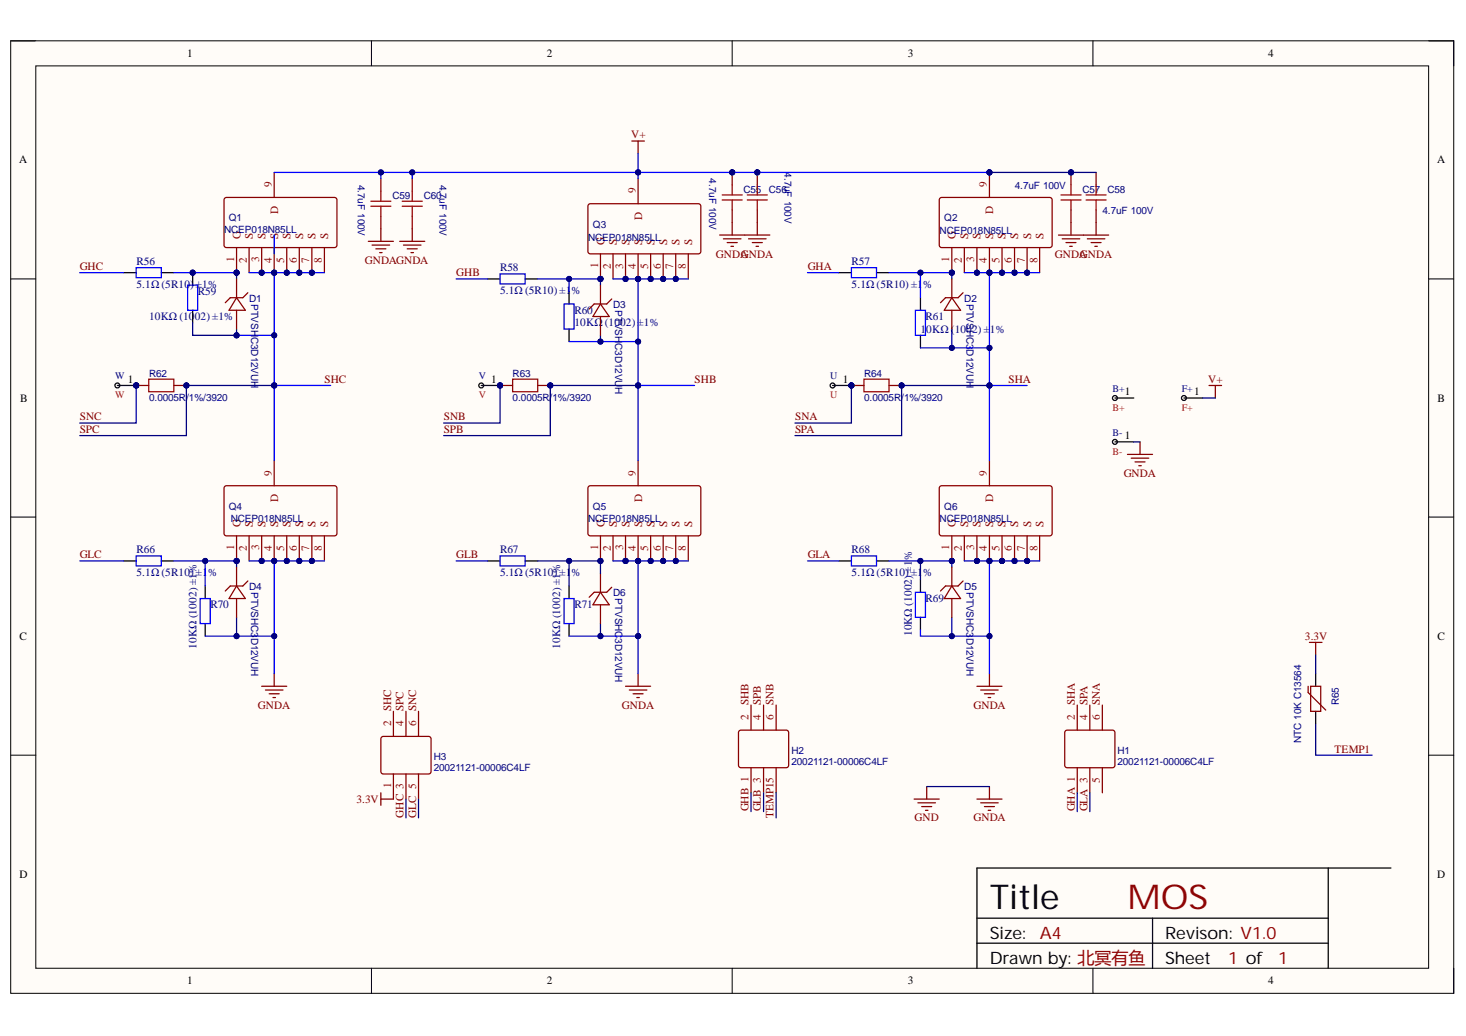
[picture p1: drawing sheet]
<svg xmlns="http://www.w3.org/2000/svg" width="297mm" height="210mm" viewBox="0 0 297 210" stroke-linecap="round" stroke-linejoin="round" font-family="sans-serif">
<defs><g id="words">
<text font-size="6.9" x="200.5" y="184.2">Title</text>
<text font-size="6.9" fill="#980000" x="228.5" y="184.2">MOS</text>
<g font-size="3.5">
<text x="200.5" y="190.2">Size:</text>
<text x="236.1" y="190.2">Revison: V1.0</text>
<text x="200.5" y="195.2">Drawn by: 北冥有鱼</text>
<text x="236.1" y="195.2">Sheet</text>
</g>
<g font-size="3.5" fill="#980000">
<text x="210.7" y="190.2">A4</text>
<text x="248.8" y="195.2">1 of</text>
<text x="259" y="195.2">1</text>
</g>
<g font-size="2.3">
<text x="37.9" y="11.6">1</text>
<text x="110.8" y="11.6">2</text>
<text x="184" y="11.6">3</text>
<text x="257" y="11.6">4</text>
<text x="3.9" y="33.1">A</text>
<text x="291.2" y="33.1">A</text>
<text x="25.9" y="77.6">1</text>
<text x="99.6" y="77.6">1</text>
<text x="170.8" y="77.6">1</text>
<text x="4.1" y="81.4">B</text>
<text x="227.9" y="80.1">1</text>
<text x="242" y="80.1">1</text>
<text x="291.3" y="81.4">B</text>
<text x="227.9" y="89">1</text>
<text x="4" y="129.6">C</text>
<text x="291.3" y="129.6">C</text>
<text x="4" y="177.8">D</text>
<text x="291.2" y="177.8">D</text>
<text x="37.9" y="199.5">1</text>
<text x="110.8" y="199.5">2</text>
<text x="184" y="199.5">3</text>
<text x="257" y="199.5">4</text>
</g>
<g font-size="2.3" fill="#800000">
<text x="127.9" y="28">V+</text>
<text x="73.9" y="53.5">GNDAGNDA</text>
<text x="145.1" y="52.2">GNDA</text>
<text x="150.1" y="52.2">GNDA</text>
<text x="213.7" y="52.2">GNDA</text>
<text x="218.8" y="52.2">GNDA</text>
<text x="16.2" y="54.7">GHC</text>
<text x="92.4" y="56">GHB</text>
<text x="163.7" y="54.7">GHA</text>
<text x="65.7" y="77.6">SHC</text>
<text x="140.7" y="77.6">SHB</text>
<text x="204.3" y="77.6">SHA</text>
<text x="244.8" y="77.6">V+</text>
<text x="16.2" y="85.2">SNC</text>
<text x="16.2" y="87.7">SPC</text>
<text x="89.9" y="85.2">SNB</text>
<text x="89.9" y="87.7">SPB</text>
<text x="161.1" y="85.2">SNA</text>
<text x="161.1" y="87.7">SPA</text>
<text x="227.7" y="96.6">GNDA</text>
<text x="16.2" y="113.1">GLC</text>
<text x="92.4" y="113.1">GLB</text>
<text x="163.7" y="113.1">GLA</text>
<text x="264.4" y="129.6">3.3V</text>
<text x="52.3" y="143.6">GNDA</text>
<text x="126" y="143.6">GNDA</text>
<text x="151.7" y="142.9" transform="rotate(-90 151.7 142.9)">SHB</text>
<text x="154.2" y="142.9" transform="rotate(-90 154.2 142.9)">SPB</text>
<text x="156.7" y="142.9" transform="rotate(-90 156.7 142.9)">SNB</text>
<text x="197.2" y="143.6">GNDA</text>
<text x="217.8" y="142.9" transform="rotate(-90 217.8 142.9)">SHA</text>
<text x="220.3" y="142.9" transform="rotate(-90 220.3 142.9)">SPA</text>
<text x="222.9" y="142.9" transform="rotate(-90 222.9 142.9)">SNA</text>
<text x="79.3" y="144.1" transform="rotate(-90 79.3 144.1)">SHC</text>
<text x="81.8" y="144.1" transform="rotate(-90 81.8 144.1)">SPC</text>
<text x="84.3" y="144.1" transform="rotate(-90 84.3 144.1)">SNC</text>
<text x="270.4" y="152.5">TEMP1</text>
<text x="72.2" y="162.6">3.3V</text>
<text x="81.8" y="165.7" transform="rotate(-90 81.8 165.7)">GHC 3</text>
<text x="84.3" y="165.7" transform="rotate(-90 84.3 165.7)">GLC 5</text>
<text x="151.7" y="164.4" transform="rotate(-90 151.7 164.4)">GHB 1</text>
<text x="154.2" y="164.4" transform="rotate(-90 154.2 164.4)">GLB 3</text>
<text x="156.7" y="165.7" transform="rotate(-90 156.7 165.7)">TEMP15</text>
<text x="185.3" y="166.4">GND</text>
<text x="197.2" y="166.4">GNDA</text>
<text x="217.8" y="164.4" transform="rotate(-90 217.8 164.4)">GHA 1</text>
<text x="220.3" y="164.4" transform="rotate(-90 220.3 164.4)">GLA 3</text>
</g>
<g font-size="2.3" fill="#800">
<text x="55.1" y="37.9" transform="rotate(-90 55.1 37.9)">9</text>
<text x="128.8" y="39.2" transform="rotate(-90 128.8 39.2)">9</text>
<text x="199.9" y="37.9" transform="rotate(-90 199.9 37.9)">9</text>
<text x="56.3" y="43.3" transform="rotate(-90 56.3 43.3)">D</text>
<text x="130.1" y="44.6" transform="rotate(-90 130.1 44.6)">D</text>
<text x="201.2" y="43.3" transform="rotate(-90 201.2 43.3)">D</text>
<text x="47.4" y="53.1" transform="rotate(-90 47.4 53.1)">1</text>
<text x="48.7" y="48.4" transform="rotate(-90 48.7 48.4)">G</text>
<text x="50" y="53.2" transform="rotate(-90 50 53.2)">2</text>
<text x="51.3" y="48.4" transform="rotate(-90 51.3 48.4)">S</text>
<text x="52.5" y="53.1" transform="rotate(-90 52.5 53.1)">3</text>
<text x="53.8" y="48.4" transform="rotate(-90 53.8 48.4)">S</text>
<text x="55.1" y="53.2" transform="rotate(-90 55.1 53.2)">4</text>
<text x="56.3" y="48.4" transform="rotate(-90 56.3 48.4)">S</text>
<text x="57.6" y="53.2" transform="rotate(-90 57.6 53.2)">5</text>
<text x="58.9" y="48.4" transform="rotate(-90 58.9 48.4)">S</text>
<text x="60.1" y="53.2" transform="rotate(-90 60.1 53.2)">6</text>
<text x="61.4" y="48.4" transform="rotate(-90 61.4 48.4)">S</text>
<text x="62.7" y="53.2" transform="rotate(-90 62.7 53.2)">7</text>
<text x="63.9" y="48.4" transform="rotate(-90 63.9 48.4)">S</text>
<text x="65.2" y="53.2" transform="rotate(-90 65.2 53.2)">8</text>
<text x="66.5" y="48.4" transform="rotate(-90 66.5 48.4)">S</text>
<text x="122.5" y="49.7" transform="rotate(-90 122.5 49.7)">G</text>
<text x="125" y="49.7" transform="rotate(-90 125 49.7)">S</text>
<text x="127.5" y="49.7" transform="rotate(-90 127.5 49.7)">S</text>
<text x="130.1" y="49.7" transform="rotate(-90 130.1 49.7)">S</text>
<text x="132.6" y="49.7" transform="rotate(-90 132.6 49.7)">S</text>
<text x="135.2" y="49.7" transform="rotate(-90 135.2 49.7)">S</text>
<text x="137.7" y="49.7" transform="rotate(-90 137.7 49.7)">S</text>
<text x="140.2" y="49.7" transform="rotate(-90 140.2 49.7)">S</text>
<text x="192.3" y="53.1" transform="rotate(-90 192.3 53.1)">1</text>
<text x="193.6" y="48.4" transform="rotate(-90 193.6 48.4)">G</text>
<text x="194.9" y="53.2" transform="rotate(-90 194.9 53.2)">2</text>
<text x="196.1" y="48.4" transform="rotate(-90 196.1 48.4)">S</text>
<text x="197.4" y="53.1" transform="rotate(-90 197.4 53.1)">3</text>
<text x="198.7" y="48.4" transform="rotate(-90 198.7 48.4)">S</text>
<text x="199.9" y="53.2" transform="rotate(-90 199.9 53.2)">4</text>
<text x="201.2" y="48.4" transform="rotate(-90 201.2 48.4)">S</text>
<text x="202.5" y="53.2" transform="rotate(-90 202.5 53.2)">5</text>
<text x="203.8" y="48.4" transform="rotate(-90 203.8 48.4)">S</text>
<text x="205" y="53.2" transform="rotate(-90 205 53.2)">6</text>
<text x="206.3" y="48.4" transform="rotate(-90 206.3 48.4)">S</text>
<text x="207.6" y="53.2" transform="rotate(-90 207.6 53.2)">7</text>
<text x="208.9" y="48.4" transform="rotate(-90 208.9 48.4)">S</text>
<text x="210.2" y="53.2" transform="rotate(-90 210.2 53.2)">8</text>
<text x="211.5" y="48.4" transform="rotate(-90 211.5 48.4)">S</text>
<text x="121.2" y="54.3" transform="rotate(-90 121.2 54.3)">1</text>
<text x="123.7" y="54.5" transform="rotate(-90 123.7 54.5)">2</text>
<text x="126.3" y="54.4" transform="rotate(-90 126.3 54.4)">3</text>
<text x="128.8" y="54.5" transform="rotate(-90 128.8 54.5)">4</text>
<text x="131.4" y="54.5" transform="rotate(-90 131.4 54.5)">5</text>
<text x="133.9" y="54.5" transform="rotate(-90 133.9 54.5)">6</text>
<text x="136.4" y="54.5" transform="rotate(-90 136.4 54.5)">7</text>
<text x="139" y="54.5" transform="rotate(-90 139 54.5)">8</text>
<text x="55.1" y="96.4" transform="rotate(-90 55.1 96.4)">9</text>
<text x="56.3" y="101.7" transform="rotate(-90 56.3 101.7)">D</text>
<text x="128.8" y="96.4" transform="rotate(-90 128.8 96.4)">9</text>
<text x="130.1" y="101.7" transform="rotate(-90 130.1 101.7)">D</text>
<text x="199.9" y="96.4" transform="rotate(-90 199.9 96.4)">9</text>
<text x="201.2" y="101.7" transform="rotate(-90 201.2 101.7)">D</text>
<text x="48.7" y="106.8" transform="rotate(-90 48.7 106.8)">G</text>
<text x="51.3" y="106.8" transform="rotate(-90 51.3 106.8)">S</text>
<text x="53.8" y="106.8" transform="rotate(-90 53.8 106.8)">S</text>
<text x="56.3" y="106.8" transform="rotate(-90 56.3 106.8)">S</text>
<text x="58.9" y="106.8" transform="rotate(-90 58.9 106.8)">S</text>
<text x="61.4" y="106.8" transform="rotate(-90 61.4 106.8)">S</text>
<text x="63.9" y="106.8" transform="rotate(-90 63.9 106.8)">S</text>
<text x="66.5" y="106.8" transform="rotate(-90 66.5 106.8)">S</text>
<text x="122.5" y="106.8" transform="rotate(-90 122.5 106.8)">G</text>
<text x="125" y="106.8" transform="rotate(-90 125 106.8)">S</text>
<text x="127.5" y="106.8" transform="rotate(-90 127.5 106.8)">S</text>
<text x="130.1" y="106.8" transform="rotate(-90 130.1 106.8)">S</text>
<text x="132.6" y="106.8" transform="rotate(-90 132.6 106.8)">S</text>
<text x="135.2" y="106.8" transform="rotate(-90 135.2 106.8)">S</text>
<text x="137.7" y="106.8" transform="rotate(-90 137.7 106.8)">S</text>
<text x="140.2" y="106.8" transform="rotate(-90 140.2 106.8)">S</text>
<text x="193.6" y="106.8" transform="rotate(-90 193.6 106.8)">G</text>
<text x="196.1" y="106.8" transform="rotate(-90 196.1 106.8)">S</text>
<text x="198.7" y="106.8" transform="rotate(-90 198.7 106.8)">S</text>
<text x="201.2" y="106.8" transform="rotate(-90 201.2 106.8)">S</text>
<text x="203.8" y="106.8" transform="rotate(-90 203.8 106.8)">S</text>
<text x="206.3" y="106.8" transform="rotate(-90 206.3 106.8)">S</text>
<text x="208.9" y="106.8" transform="rotate(-90 208.9 106.8)">S</text>
<text x="211.5" y="106.8" transform="rotate(-90 211.5 106.8)">S</text>
<text x="47.4" y="111.4" transform="rotate(-90 47.4 111.4)">1</text>
<text x="50" y="111.7" transform="rotate(-90 50 111.7)">2</text>
<text x="52.5" y="111.5" transform="rotate(-90 52.5 111.5)">3</text>
<text x="55.1" y="111.7" transform="rotate(-90 55.1 111.7)">4</text>
<text x="57.6" y="111.6" transform="rotate(-90 57.6 111.6)">5</text>
<text x="60.1" y="111.7" transform="rotate(-90 60.1 111.7)">6</text>
<text x="62.7" y="111.7" transform="rotate(-90 62.7 111.7)">7</text>
<text x="65.2" y="111.6" transform="rotate(-90 65.2 111.6)">8</text>
<text x="121.2" y="111.4" transform="rotate(-90 121.2 111.4)">1</text>
<text x="123.7" y="111.7" transform="rotate(-90 123.7 111.7)">2</text>
<text x="126.3" y="111.5" transform="rotate(-90 126.3 111.5)">3</text>
<text x="128.8" y="111.7" transform="rotate(-90 128.8 111.7)">4</text>
<text x="131.4" y="111.6" transform="rotate(-90 131.4 111.6)">5</text>
<text x="133.9" y="111.7" transform="rotate(-90 133.9 111.7)">6</text>
<text x="136.4" y="111.7" transform="rotate(-90 136.4 111.7)">7</text>
<text x="139" y="111.6" transform="rotate(-90 139 111.6)">8</text>
<text x="192.3" y="111.4" transform="rotate(-90 192.3 111.4)">1</text>
<text x="194.9" y="111.7" transform="rotate(-90 194.9 111.7)">2</text>
<text x="197.4" y="111.5" transform="rotate(-90 197.4 111.5)">3</text>
<text x="199.9" y="111.7" transform="rotate(-90 199.9 111.7)">4</text>
<text x="202.5" y="111.6" transform="rotate(-90 202.5 111.6)">5</text>
<text x="205" y="111.7" transform="rotate(-90 205 111.7)">6</text>
<text x="207.6" y="111.7" transform="rotate(-90 207.6 111.7)">7</text>
<text x="210.2" y="111.6" transform="rotate(-90 210.2 111.6)">8</text>
<text x="79.3" y="147.2" transform="rotate(-90 79.3 147.2)">2</text>
<text x="81.8" y="147.2" transform="rotate(-90 81.8 147.2)">4</text>
<text x="84.3" y="147.2" transform="rotate(-90 84.3 147.2)">6</text>
<text x="151.7" y="145.9" transform="rotate(-90 151.7 145.9)">2</text>
<text x="154.2" y="145.9" transform="rotate(-90 154.2 145.9)">4</text>
<text x="156.7" y="145.9" transform="rotate(-90 156.7 145.9)">6</text>
<text x="217.8" y="145.9" transform="rotate(-90 217.8 145.9)">2</text>
<text x="220.3" y="145.9" transform="rotate(-90 220.3 145.9)">4</text>
<text x="222.9" y="145.9" transform="rotate(-90 222.9 145.9)">6</text>
<text x="79.3" y="159.8" transform="rotate(-90 79.3 159.8)">1</text>
<text x="222.9" y="158.6" transform="rotate(-90 222.9 158.6)">5</text>
</g>
<g font-size="2.3" fill="#000080">
<text x="27.7" y="53.7">R56</text>
<text x="172.5" y="53.7">R57</text>
<text x="27.7" y="58.3">5.1Ω (5R10</text>
<text x="38.5" y="58.3">) ±1%</text>
<text x="40.1" y="59.8">R59</text>
<text x="101.3" y="55">R58</text>
<text x="101.3" y="59.6">5.1Ω (5R10) ±1</text>
<text x="115.8" y="59.6">%</text>
<text x="172.5" y="58.3">5.1Ω (5R10) ±1</text>
<text x="187" y="58.3">%</text>
<text x="30.2" y="64.9">10KΩ (10</text>
<text x="39.5" y="64.9">02) ±1%</text>
<text x="116.4" y="63.6">R60</text>
<text x="187.5" y="64.9">R61</text>
<text x="116.4" y="66.2">10KΩ</text>
<text x="122.5" y="66.2">(1002) ±1%</text>
<text x="186.5" y="67.4">1</text>
<text x="187.7" y="67.4">0KΩ (1002) ±</text>
<text x="200.6" y="67.4">1%</text>
<text x="27.7" y="112.1">R66</text>
<text x="101.3" y="112.1">R67</text>
<text x="172.5" y="112.1">R68</text>
<text x="184.7" y="113.5" transform="rotate(-90 184.7 113.5)">%</text>
<text x="27.7" y="116.7">5.1Ω (5R10) ±1</text>
<text x="42.2" y="116.7">%</text>
<text x="101.3" y="116.7">5.1Ω (5R10) ±1</text>
<text x="115.8" y="116.7">%</text>
<text x="172.5" y="116.7">5.1Ω (5R10) ±1</text>
<text x="187" y="116.7">%</text>
<text x="42.6" y="123.3">R70</text>
<text x="116.4" y="123.3">R71</text>
<text x="187.5" y="122">R69</text>
<text x="39.8" y="131.5" transform="rotate(-90 39.8 131.5)">10KΩ (1002) ±1%</text>
<text x="113.5" y="131.5" transform="rotate(-90 113.5 131.5)">10KΩ (1002) ±1%</text>
<text x="184.7" y="128.9" transform="rotate(-90 184.7 128.9)">10KΩ (1002) ±1</text>
</g>
<g font-size="2" fill="#000080">
<text x="158.9" y="34.9" transform="rotate(90 158.9 34.9)">4.7uF 100V</text>
<text x="72.5" y="37.4" transform="rotate(90 72.5 37.4)">4.7uF 100V</text>
<text x="79.5" y="40.3">C59</text>
<text x="85.8" y="40.3">C60</text>
<text x="89.1" y="37.4" transform="rotate(90 89.1 37.4)">4.7uF 100V</text>
<text x="143.7" y="36.2" transform="rotate(90 143.7 36.2)">4.7uF 100V</text>
<text x="150.6" y="39">C55</text>
<text x="155.8" y="39">C56</text>
<text x="205.6" y="38.3">4.7uF 100V</text>
<text x="219.3" y="39">C57</text>
<text x="224.4" y="39">C58</text>
<text x="45.4" y="47.1">NCEP018N85LL</text>
<text x="46.4" y="44.9">Q1</text>
<text x="120.1" y="46.1">Q3</text>
<text x="190.4" y="47.5">NCEP018N85LL</text>
<text x="191.3" y="44.9">Q2</text>
<text x="223.4" y="43.3">4.7uF 100V</text>
<text x="119.2" y="48.7">NCEP018N85LL</text>
<text x="50.5" y="61.2">D1</text>
<text x="50.9" y="61.6" transform="rotate(90 50.9 61.6)">PTVSH</text>
<text x="124.2" y="62.4">D3</text>
<text x="124.7" y="62.9" transform="rotate(90 124.7 62.9)">PTVSH</text>
<text x="195.4" y="61.2">D2</text>
<text x="195.8" y="61.6" transform="rotate(90 195.8 61.6)">PTVSHC3</text>
<text x="50.9" y="68.3" transform="rotate(90 50.9 68.3)">C3D12VUH</text>
<text x="124.7" y="69.5" transform="rotate(90 124.7 69.5)">C3D12VU</text>
<text x="195.8" y="70.8" transform="rotate(90 195.8 70.8)">D12VUH</text>
<text x="23.3" y="76.9">W</text>
<text x="30.2" y="76.4">R62</text>
<text x="97" y="76.9">V</text>
<text x="103.9" y="76.4">R63</text>
<text x="168.2" y="76.9">U</text>
<text x="175.1" y="76.4">R64</text>
<text x="30.2" y="81.2">0.0005R/</text>
<text x="38.3" y="81.2">1%/3920</text>
<text x="103.9" y="81.2">0.0005R/</text>
<text x="112" y="81.2">1%/3920</text>
<text x="124.7" y="78.5" transform="rotate(90 124.7 78.5)">H</text>
<text x="175.1" y="81.2">0.0005R/</text>
<text x="183.2" y="81.2">1%/3920</text>
<text x="225.4" y="79.4">B+</text>
<text x="239.4" y="79.4">F+</text>
<text x="225.4" y="88.3">B-</text>
<text x="46.4" y="103.2">Q4</text>
<text x="46.8" y="105.9">NCEP018N85LL</text>
<text x="119.2" y="105.9">NCEP018N85LL</text>
<text x="120.1" y="103.2">Q5</text>
<text x="190.4" y="105.8">NCEP018N85LL</text>
<text x="191.3" y="103.2">Q6</text>
<text x="50.5" y="119.5">D4</text>
<text x="50.9" y="120" transform="rotate(90 50.9 120)">PTVSHC3</text>
<text x="195.4" y="119.5">D5</text>
<text x="195.8" y="120" transform="rotate(90 195.8 120)">PTVSHC3</text>
<text x="124.2" y="120.8">D6</text>
<text x="124.7" y="121.2" transform="rotate(90 124.7 121.2)">PTVSHC</text>
<text x="50.9" y="129.2" transform="rotate(90 50.9 129.2)">D12VUH</text>
<text x="124.7" y="129.3" transform="rotate(90 124.7 129.3)">3D12VUH</text>
<text x="195.8" y="129.2" transform="rotate(90 195.8 129.2)">D12VUH</text>
<text x="271.3" y="142.9" transform="rotate(-90 271.3 142.9)">R65</text>
<text x="87.9" y="154">H3</text>
<text x="160.4" y="152.7">H2</text>
<text x="160.4" y="155">20021121-00006C4LF</text>
<text x="226.4" y="152.7">H1</text>
<text x="226.4" y="155">20021121-00006C4LF</text>
<text x="263.6" y="150.5" transform="rotate(-90 263.6 150.5)">NTC 10K C13564</text>
<text x="87.9" y="156.3">20021121-00006C4LF</text>
</g>
<g font-size="2" fill="#f00">
<text x="23.3" y="80.7">W</text>
<text x="97" y="80.7">V</text>
<text x="168.2" y="80.7">U</text>
<text x="225.4" y="83.2">B+</text>
<text x="239.4" y="83.2">F+</text>
<text x="225.4" y="92.1">B-</text>
</g>
</g></defs>
<path d="M2.2 8.3h292.4v193h-292.4z" fill-rule="evenodd" fill="#fffcf8"/>
<path d="M2.2 8.3h292.4v193h-292.4z" fill="none" stroke="#000" stroke-width=".2"/>
<path d="M7.3 13.4h282.2v182.8h-282.2z" fill-rule="evenodd" fill="#fffcf8"/>
<g fill="none" stroke="#000" stroke-width=".2">
<path d="M2.2 8.3h5.1M7.3 13.4h282.2v182.8h-282.2zM75.3 8.3v5M148.4 8.3v5M221.5 8.3v5.1M289.5 8.3h5.1v5.1M2.2 56.5h5.1M289.5 56.5h5.1M2.2 104.8h5.1M289.5 104.8h5.1M2.2 153h5.1M289.5 153h5.1"/>
<path d="M75.3 196.2v5.1M148.4 196.2v5.1M221.5 196.2v5.1M294.6 196.2v5.1"/>
</g>
<path d="M53 139h5.1M53.8 139.8h3.5M55.6 136.5v2.5M54.5 140.6h2.1M55.3 141.3h.5" fill="none" stroke="#800000" stroke-width=".25"/>
<circle cx="27.6" cy="78.1" r=".51" fill="#000080"/>
<circle cx="27.6" cy="78.1" r=".51" fill="none" stroke="#000080" stroke-width=".2"/>
<g fill="none" stroke="#000" stroke-width=".25">
<path d="M23.8 78.1h3.8"/>
<circle cx="23.8" cy="78.1" r=".5"/>
</g>
<circle cx="27.6" cy="78.1" r=".51" fill="#000080"/>
<circle cx="27.6" cy="78.1" r=".51" fill="none" stroke="#000080" stroke-width=".2"/>
<path d="M126.7 139h5.1M127.5 139.8h3.6M129.3 136.5v2.5M197.9 139h5.1M198.7 139.8h3.6M200.5 136.5v2.5M128.3 140.6h2M129 141.3h.5M199.5 140.6h2M200.2 141.3h.5" fill="none" stroke="#800000" stroke-width=".25"/>
<circle cx="47.9" cy="55.2" r=".51" fill="#000080"/>
<circle cx="47.9" cy="55.2" r=".51" fill="none" stroke="#000080" stroke-width=".2"/>
<circle cx="53" cy="55.2" r=".51" fill="#000080"/>
<circle cx="53" cy="55.2" r=".51" fill="none" stroke="#000080" stroke-width=".2"/>
<circle cx="55.6" cy="55.2" r=".51" fill="#000080"/>
<circle cx="55.6" cy="55.2" r=".51" fill="none" stroke="#000080" stroke-width=".2"/>
<circle cx="58.1" cy="55.2" r=".51" fill="#000080"/>
<circle cx="58.1" cy="55.2" r=".51" fill="none" stroke="#000080" stroke-width=".2"/>
<circle cx="60.6" cy="55.2" r=".51" fill="#000080"/>
<circle cx="60.6" cy="55.2" r=".51" fill="none" stroke="#000080" stroke-width=".2"/>
<circle cx="63.2" cy="55.2" r=".51" fill="#000080"/>
<circle cx="63.2" cy="55.2" r=".51" fill="none" stroke="#000080" stroke-width=".2"/>
<path d="M45.6 40.1h22.4l.3 .4-.1 9.4-.4 .3-22.2-.1-.2-.4v-9.2zM47.9 50.2v5" fill="none" stroke="#800" stroke-width=".25"/>
<circle cx="47.9" cy="55.2" r=".51" fill="#000080"/>
<circle cx="47.9" cy="55.2" r=".51" fill="none" stroke="#000080" stroke-width=".2"/>
<path d="M50.5 50.2v5M53 50.2v5" fill="none" stroke="#800" stroke-width=".25"/>
<circle cx="53" cy="55.2" r=".51" fill="#000080"/>
<circle cx="53" cy="55.2" r=".51" fill="none" stroke="#000080" stroke-width=".2"/>
<path d="M55.6 50.2v5" fill="none" stroke="#800" stroke-width=".25"/>
<circle cx="55.6" cy="55.2" r=".51" fill="#000080"/>
<circle cx="55.6" cy="55.2" r=".51" fill="none" stroke="#000080" stroke-width=".2"/>
<path d="M58.1 50.2v5" fill="none" stroke="#800" stroke-width=".25"/>
<circle cx="58.1" cy="55.2" r=".51" fill="#000080"/>
<circle cx="58.1" cy="55.2" r=".51" fill="none" stroke="#000080" stroke-width=".2"/>
<path d="M60.6 50.2v5" fill="none" stroke="#800" stroke-width=".25"/>
<circle cx="60.6" cy="55.2" r=".51" fill="#000080"/>
<circle cx="60.6" cy="55.2" r=".51" fill="none" stroke="#000080" stroke-width=".2"/>
<path d="M63.2 50.2v5" fill="none" stroke="#800" stroke-width=".25"/>
<circle cx="63.2" cy="55.2" r=".51" fill="#000080"/>
<circle cx="63.2" cy="55.2" r=".51" fill="none" stroke="#000080" stroke-width=".2"/>
<path d="M55.6 34.9v5.1M65.7 50.2v5" fill="none" stroke="#800" stroke-width=".25"/>
<circle cx="47.9" cy="113.7" r=".51" fill="#000080"/>
<circle cx="47.9" cy="113.7" r=".51" fill="none" stroke="#000080" stroke-width=".2"/>
<circle cx="53" cy="113.7" r=".51" fill="#000080"/>
<circle cx="53" cy="113.7" r=".51" fill="none" stroke="#000080" stroke-width=".2"/>
<circle cx="55.6" cy="113.7" r=".51" fill="#000080"/>
<circle cx="55.6" cy="113.7" r=".51" fill="none" stroke="#000080" stroke-width=".2"/>
<circle cx="58.1" cy="113.7" r=".51" fill="#000080"/>
<circle cx="58.1" cy="113.7" r=".51" fill="none" stroke="#000080" stroke-width=".2"/>
<circle cx="60.6" cy="113.7" r=".51" fill="#000080"/>
<circle cx="60.6" cy="113.7" r=".51" fill="none" stroke="#000080" stroke-width=".2"/>
<circle cx="63.2" cy="113.7" r=".51" fill="#000080"/>
<circle cx="63.2" cy="113.7" r=".51" fill="none" stroke="#000080" stroke-width=".2"/>
<path d="M45.5 98.7l.4-.3 22.1 .1 .3 .4-.1 9.4-.4 .3-22.2-.1-.2-.4zM47.9 108.6v5.1" fill="none" stroke="#800" stroke-width=".25"/>
<circle cx="47.9" cy="113.7" r=".51" fill="#000080"/>
<circle cx="47.9" cy="113.7" r=".51" fill="none" stroke="#000080" stroke-width=".2"/>
<path d="M50.5 108.6v5.1M53 108.6v5.1" fill="none" stroke="#800" stroke-width=".25"/>
<circle cx="53" cy="113.7" r=".51" fill="#000080"/>
<circle cx="53" cy="113.7" r=".51" fill="none" stroke="#000080" stroke-width=".2"/>
<path d="M55.6 108.6v5.1" fill="none" stroke="#800" stroke-width=".25"/>
<circle cx="55.6" cy="113.7" r=".51" fill="#000080"/>
<circle cx="55.6" cy="113.7" r=".51" fill="none" stroke="#000080" stroke-width=".2"/>
<path d="M58.1 108.6v5.1" fill="none" stroke="#800" stroke-width=".25"/>
<circle cx="58.1" cy="113.7" r=".51" fill="#000080"/>
<circle cx="58.1" cy="113.7" r=".51" fill="none" stroke="#000080" stroke-width=".2"/>
<path d="M60.6 108.6v5.1" fill="none" stroke="#800" stroke-width=".25"/>
<circle cx="60.6" cy="113.7" r=".51" fill="#000080"/>
<circle cx="60.6" cy="113.7" r=".51" fill="none" stroke="#000080" stroke-width=".2"/>
<path d="M63.2 108.6v5.1" fill="none" stroke="#800" stroke-width=".25"/>
<circle cx="63.2" cy="113.7" r=".51" fill="#000080"/>
<circle cx="63.2" cy="113.7" r=".51" fill="none" stroke="#000080" stroke-width=".2"/>
<path d="M55.6 93.3v5.1M65.7 108.6v5.1" fill="none" stroke="#800" stroke-width=".25"/>
<circle cx="121.7" cy="56.5" r=".51" fill="#000080"/>
<circle cx="121.7" cy="56.5" r=".51" fill="none" stroke="#000080" stroke-width=".2"/>
<circle cx="126.7" cy="56.5" r=".51" fill="#000080"/>
<circle cx="126.7" cy="56.5" r=".51" fill="none" stroke="#000080" stroke-width=".2"/>
<circle cx="129.3" cy="56.5" r=".51" fill="#000080"/>
<circle cx="129.3" cy="56.5" r=".51" fill="none" stroke="#000080" stroke-width=".2"/>
<circle cx="131.8" cy="56.5" r=".51" fill="#000080"/>
<circle cx="131.8" cy="56.5" r=".51" fill="none" stroke="#000080" stroke-width=".2"/>
<circle cx="134.4" cy="56.5" r=".51" fill="#000080"/>
<circle cx="134.4" cy="56.5" r=".51" fill="none" stroke="#000080" stroke-width=".2"/>
<circle cx="136.9" cy="56.5" r=".51" fill="#000080"/>
<circle cx="136.9" cy="56.5" r=".51" fill="none" stroke="#000080" stroke-width=".2"/>
<path d="M119.2 41.5l.4-.2h22.1l.3 .5-.1 9.4-.4 .2h-22.1l-.3-.5zM121.7 51.4v5.1" fill="none" stroke="#800" stroke-width=".25"/>
<circle cx="121.7" cy="56.5" r=".51" fill="#000080"/>
<circle cx="121.7" cy="56.5" r=".51" fill="none" stroke="#000080" stroke-width=".2"/>
<path d="M124.2 51.4v5.1M126.7 51.4v5.1" fill="none" stroke="#800" stroke-width=".25"/>
<circle cx="126.7" cy="56.5" r=".51" fill="#000080"/>
<circle cx="126.7" cy="56.5" r=".51" fill="none" stroke="#000080" stroke-width=".2"/>
<path d="M129.3 51.4v5.1" fill="none" stroke="#800" stroke-width=".25"/>
<circle cx="129.3" cy="56.5" r=".51" fill="#000080"/>
<circle cx="129.3" cy="56.5" r=".51" fill="none" stroke="#000080" stroke-width=".2"/>
<path d="M131.8 51.4v5.1" fill="none" stroke="#800" stroke-width=".25"/>
<circle cx="131.8" cy="56.5" r=".51" fill="#000080"/>
<circle cx="131.8" cy="56.5" r=".51" fill="none" stroke="#000080" stroke-width=".2"/>
<path d="M134.4 51.4v5.1" fill="none" stroke="#800" stroke-width=".25"/>
<circle cx="134.4" cy="56.5" r=".51" fill="#000080"/>
<circle cx="134.4" cy="56.5" r=".51" fill="none" stroke="#000080" stroke-width=".2"/>
<path d="M136.9 51.4v5.1" fill="none" stroke="#800" stroke-width=".25"/>
<circle cx="136.9" cy="56.5" r=".51" fill="#000080"/>
<circle cx="136.9" cy="56.5" r=".51" fill="none" stroke="#000080" stroke-width=".2"/>
<path d="M129.3 36.2v5.1M139.5 51.4v5.1" fill="none" stroke="#800" stroke-width=".25"/>
<circle cx="192.9" cy="55.2" r=".51" fill="#000080"/>
<circle cx="192.9" cy="55.2" r=".51" fill="none" stroke="#000080" stroke-width=".2"/>
<circle cx="197.9" cy="55.2" r=".51" fill="#000080"/>
<circle cx="197.9" cy="55.2" r=".51" fill="none" stroke="#000080" stroke-width=".2"/>
<circle cx="200.5" cy="55.2" r=".51" fill="#000080"/>
<circle cx="200.5" cy="55.2" r=".51" fill="none" stroke="#000080" stroke-width=".2"/>
<circle cx="203" cy="55.2" r=".51" fill="#000080"/>
<circle cx="203" cy="55.2" r=".51" fill="none" stroke="#000080" stroke-width=".2"/>
<circle cx="205.6" cy="55.2" r=".51" fill="#000080"/>
<circle cx="205.6" cy="55.2" r=".51" fill="none" stroke="#000080" stroke-width=".2"/>
<circle cx="208.1" cy="55.2" r=".51" fill="#000080"/>
<circle cx="208.1" cy="55.2" r=".51" fill="none" stroke="#000080" stroke-width=".2"/>
<circle cx="200.5" cy="34.9" r=".51" fill="#000080"/>
<circle cx="200.5" cy="34.9" r=".51" fill="none" stroke="#000080" stroke-width=".2"/>
<path d="M190.6 40.1h22.3l.3 .4-.1 9.4-.4 .3-22.1-.1-.3-.4v-9.2zM192.9 50.2v5" fill="none" stroke="#800" stroke-width=".25"/>
<circle cx="192.9" cy="55.2" r=".51" fill="#000080"/>
<circle cx="192.9" cy="55.2" r=".51" fill="none" stroke="#000080" stroke-width=".2"/>
<path d="M195.4 50.2v5M197.9 50.2v5" fill="none" stroke="#800" stroke-width=".25"/>
<circle cx="197.9" cy="55.2" r=".51" fill="#000080"/>
<circle cx="197.9" cy="55.2" r=".51" fill="none" stroke="#000080" stroke-width=".2"/>
<path d="M200.5 50.2v5" fill="none" stroke="#800" stroke-width=".25"/>
<circle cx="200.5" cy="55.2" r=".51" fill="#000080"/>
<circle cx="200.5" cy="55.2" r=".51" fill="none" stroke="#000080" stroke-width=".2"/>
<path d="M203 50.2v5" fill="none" stroke="#800" stroke-width=".25"/>
<circle cx="203" cy="55.2" r=".51" fill="#000080"/>
<circle cx="203" cy="55.2" r=".51" fill="none" stroke="#000080" stroke-width=".2"/>
<path d="M205.6 50.2v5" fill="none" stroke="#800" stroke-width=".25"/>
<circle cx="205.6" cy="55.2" r=".51" fill="#000080"/>
<circle cx="205.6" cy="55.2" r=".51" fill="none" stroke="#000080" stroke-width=".2"/>
<path d="M208.1 50.2v5" fill="none" stroke="#800" stroke-width=".25"/>
<circle cx="208.1" cy="55.2" r=".51" fill="#000080"/>
<circle cx="208.1" cy="55.2" r=".51" fill="none" stroke="#000080" stroke-width=".2"/>
<path d="M200.5 34.9v5.1M210.6 50.2v5" fill="none" stroke="#800" stroke-width=".25"/>
<circle cx="200.5" cy="34.9" r=".51" fill="#000080"/>
<circle cx="200.5" cy="34.9" r=".51" fill="none" stroke="#000080" stroke-width=".2"/>
<circle cx="192.9" cy="113.7" r=".51" fill="#000080"/>
<circle cx="192.9" cy="113.7" r=".51" fill="none" stroke="#000080" stroke-width=".2"/>
<circle cx="197.9" cy="113.7" r=".51" fill="#000080"/>
<circle cx="197.9" cy="113.7" r=".51" fill="none" stroke="#000080" stroke-width=".2"/>
<circle cx="200.5" cy="113.7" r=".51" fill="#000080"/>
<circle cx="200.5" cy="113.7" r=".51" fill="none" stroke="#000080" stroke-width=".2"/>
<circle cx="203" cy="113.7" r=".51" fill="#000080"/>
<circle cx="203" cy="113.7" r=".51" fill="none" stroke="#000080" stroke-width=".2"/>
<circle cx="205.6" cy="113.7" r=".51" fill="#000080"/>
<circle cx="205.6" cy="113.7" r=".51" fill="none" stroke="#000080" stroke-width=".2"/>
<circle cx="208.1" cy="113.7" r=".51" fill="#000080"/>
<circle cx="208.1" cy="113.7" r=".51" fill="none" stroke="#000080" stroke-width=".2"/>
<path d="M190.4 98.7l.4-.3 22.1 .1 .3 .4-.1 9.4-.4 .3-22.1-.1-.3-.4zM192.9 108.6v5.1" fill="none" stroke="#800" stroke-width=".25"/>
<circle cx="192.9" cy="113.7" r=".51" fill="#000080"/>
<circle cx="192.9" cy="113.7" r=".51" fill="none" stroke="#000080" stroke-width=".2"/>
<path d="M195.4 108.6v5.1M197.9 108.6v5.1" fill="none" stroke="#800" stroke-width=".25"/>
<circle cx="197.9" cy="113.7" r=".51" fill="#000080"/>
<circle cx="197.9" cy="113.7" r=".51" fill="none" stroke="#000080" stroke-width=".2"/>
<path d="M200.5 108.6v5.1" fill="none" stroke="#800" stroke-width=".25"/>
<circle cx="200.5" cy="113.7" r=".51" fill="#000080"/>
<circle cx="200.5" cy="113.7" r=".51" fill="none" stroke="#000080" stroke-width=".2"/>
<path d="M203 108.6v5.1" fill="none" stroke="#800" stroke-width=".25"/>
<circle cx="203" cy="113.7" r=".51" fill="#000080"/>
<circle cx="203" cy="113.7" r=".51" fill="none" stroke="#000080" stroke-width=".2"/>
<path d="M205.6 108.6v5.1" fill="none" stroke="#800" stroke-width=".25"/>
<circle cx="205.6" cy="113.7" r=".51" fill="#000080"/>
<circle cx="205.6" cy="113.7" r=".51" fill="none" stroke="#000080" stroke-width=".2"/>
<path d="M208.1 108.6v5.1" fill="none" stroke="#800" stroke-width=".25"/>
<circle cx="208.1" cy="113.7" r=".51" fill="#000080"/>
<circle cx="208.1" cy="113.7" r=".51" fill="none" stroke="#000080" stroke-width=".2"/>
<path d="M200.5 93.3v5.1M210.6 108.6v5.1" fill="none" stroke="#800" stroke-width=".25"/>
<circle cx="121.7" cy="113.7" r=".51" fill="#000080"/>
<circle cx="121.7" cy="113.7" r=".51" fill="none" stroke="#000080" stroke-width=".2"/>
<circle cx="126.7" cy="113.7" r=".51" fill="#000080"/>
<circle cx="126.7" cy="113.7" r=".51" fill="none" stroke="#000080" stroke-width=".2"/>
<circle cx="129.3" cy="113.7" r=".51" fill="#000080"/>
<circle cx="129.3" cy="113.7" r=".51" fill="none" stroke="#000080" stroke-width=".2"/>
<circle cx="131.8" cy="113.7" r=".51" fill="#000080"/>
<circle cx="131.8" cy="113.7" r=".51" fill="none" stroke="#000080" stroke-width=".2"/>
<circle cx="134.4" cy="113.7" r=".51" fill="#000080"/>
<circle cx="134.4" cy="113.7" r=".51" fill="none" stroke="#000080" stroke-width=".2"/>
<circle cx="136.9" cy="113.7" r=".51" fill="#000080"/>
<circle cx="136.9" cy="113.7" r=".51" fill="none" stroke="#000080" stroke-width=".2"/>
<path d="M119.2 98.7l.4-.3 22.1 .1 .3 .4-.1 9.4-.4 .3-22.1-.1-.3-.4zM121.7 108.6v5.1" fill="none" stroke="#800" stroke-width=".25"/>
<circle cx="121.7" cy="113.7" r=".51" fill="#000080"/>
<circle cx="121.7" cy="113.7" r=".51" fill="none" stroke="#000080" stroke-width=".2"/>
<path d="M124.2 108.6v5.1M126.7 108.6v5.1" fill="none" stroke="#800" stroke-width=".25"/>
<circle cx="126.7" cy="113.7" r=".51" fill="#000080"/>
<circle cx="126.7" cy="113.7" r=".51" fill="none" stroke="#000080" stroke-width=".2"/>
<path d="M129.3 108.6v5.1" fill="none" stroke="#800" stroke-width=".25"/>
<circle cx="129.3" cy="113.7" r=".51" fill="#000080"/>
<circle cx="129.3" cy="113.7" r=".51" fill="none" stroke="#000080" stroke-width=".2"/>
<path d="M131.8 108.6v5.1" fill="none" stroke="#800" stroke-width=".25"/>
<circle cx="131.8" cy="113.7" r=".51" fill="#000080"/>
<circle cx="131.8" cy="113.7" r=".51" fill="none" stroke="#000080" stroke-width=".2"/>
<path d="M134.4 108.6v5.1" fill="none" stroke="#800" stroke-width=".25"/>
<circle cx="134.4" cy="113.7" r=".51" fill="#000080"/>
<circle cx="134.4" cy="113.7" r=".51" fill="none" stroke="#000080" stroke-width=".2"/>
<path d="M136.9 108.6v5.1" fill="none" stroke="#800" stroke-width=".25"/>
<circle cx="136.9" cy="113.7" r=".51" fill="#000080"/>
<circle cx="136.9" cy="113.7" r=".51" fill="none" stroke="#000080" stroke-width=".2"/>
<path d="M129.3 93.3v5.1M139.5 108.6v5.1" fill="none" stroke="#800" stroke-width=".25"/>
<path d="M128 28.6h2.6M129.3 28.6v2.5" fill="none" stroke="#800000" stroke-width=".25"/>
<circle cx="37.8" cy="78.1" r=".51" fill="#000080"/>
<circle cx="37.8" cy="78.1" r=".51" fill="none" stroke="#000080" stroke-width=".2"/>
<circle cx="27.6" cy="78.1" r=".51" fill="#000080"/>
<circle cx="27.6" cy="78.1" r=".51" fill="none" stroke="#000080" stroke-width=".2"/>
<path d="M35.2 78.1h2.6" fill="none" stroke="#800" stroke-width=".25"/>
<circle cx="37.8" cy="78.1" r=".51" fill="#000080"/>
<circle cx="37.8" cy="78.1" r=".51" fill="none" stroke="#000080" stroke-width=".2"/>
<path d="M27.6 78.1h2.5" fill="none" stroke="#800" stroke-width=".25"/>
<circle cx="27.6" cy="78.1" r=".51" fill="#000080"/>
<circle cx="27.6" cy="78.1" r=".51" fill="none" stroke="#000080" stroke-width=".2"/>
<path d="M30.1 76.8h5.1v2.6h-5.1z" fill="none" stroke="#a00000" stroke-width=".25"/>
<circle cx="39" cy="55.2" r=".51" fill="#000080"/>
<circle cx="39" cy="55.2" r=".51" fill="none" stroke="#000080" stroke-width=".2"/>
<path d="M39 55.2v2.6" fill="none" stroke="#000" stroke-width=".25"/>
<circle cx="39" cy="55.2" r=".51" fill="#000080"/>
<circle cx="39" cy="55.2" r=".51" fill="none" stroke="#000080" stroke-width=".2"/>
<g fill="none" stroke="#000" stroke-width=".25">
<path d="M25.1 55.2h2.5M32.7 55.2h2.5M98.8 56.5h2.5M106.4 56.5h2.6M115.3 59.1v2.5M170 55.2h2.5M177.6 55.2h2.5M39 62.9v2.5M115.3 66.7v2.5M186.5 60.3v2.6M186.5 67.9v2.6M25.1 113.7h2.5"/>
<path d="M32.7 113.7h2.5M41.6 118.7v2.6M98.8 113.7h2.5M106.4 113.7h2.6M115.3 118.7v2.6M170 113.7h2.5M177.6 113.7h2.5M186.5 117.5v2.5M41.6 126.3v2.6M115.3 126.3v2.6M186.5 125.1v2.5"/>
</g>
<path d="M27.6 54.2h5.1v2.1h-5.1zM38 57.8h2v5.1h-2zM101.3 55.5h5.1v2h-5.1zM172.5 54.2h5.1v2.1h-5.1zM114.3 61.6h2v5.1h-2zM185.5 62.9h2v5h-2zM27.6 112.6h5.1v2.1h-5.1zM101.3 112.6h5.1v2.1h-5.1zM172.5 112.6h5.1v2.1h-5.1zM185.5 120h2v5.1h-2zM40.6 121.3h2v5h-2zM114.3 121.3h2v5h-2z" fill="none" stroke="#00f" stroke-width=".25"/>
<path d="M77.2 38.7v2.1M75.1 40.8h4.1M75.1 41.8h4.1M77.2 41.8v2" fill="none" stroke="#a00000" stroke-width=".25"/>
<path d="M77.2 36.2v2.5M77.2 43.8v2.6" fill="none" stroke="#800" stroke-width=".25"/>
<path d="M74.6 48.9h5.1M75.4 49.7h3.6M76.2 50.4h2M76.9 51.2h.5M77.2 46.4v2.5" fill="none" stroke="#800000" stroke-width=".25"/>
<circle cx="148.4" cy="34.9" r=".51" fill="#000080"/>
<circle cx="148.4" cy="34.9" r=".51" fill="none" stroke="#000080" stroke-width=".2"/>
<path d="M146.3 39.5h4.1" fill="none" stroke="#a00000" stroke-width=".25"/>
<path d="M148.4 34.9v2.6" fill="none" stroke="#800" stroke-width=".25"/>
<circle cx="148.4" cy="34.9" r=".51" fill="#000080"/>
<circle cx="148.4" cy="34.9" r=".51" fill="none" stroke="#000080" stroke-width=".2"/>
<path d="M148.4 37.5v2M146.3 40.5h4.1M148.4 40.5v2" fill="none" stroke="#a00000" stroke-width=".25"/>
<path d="M148.4 42.5v2.6" fill="none" stroke="#800" stroke-width=".25"/>
<path d="M145.8 47.6h5.1M146.6 48.4h3.5M147.3 49.1h2.1M148.1 49.9h.5M148.4 45.1v2.5" fill="none" stroke="#800000" stroke-width=".25"/>
<circle cx="217" cy="34.9" r=".51" fill="#000080"/>
<circle cx="217" cy="34.9" r=".51" fill="none" stroke="#000080" stroke-width=".2"/>
<path d="M215 39.5h4" fill="none" stroke="#a00000" stroke-width=".25"/>
<path d="M217 34.9v2.6" fill="none" stroke="#800" stroke-width=".25"/>
<circle cx="217" cy="34.9" r=".51" fill="#000080"/>
<circle cx="217" cy="34.9" r=".51" fill="none" stroke="#000080" stroke-width=".2"/>
<path d="M83.5 38.7v2.1M217 37.5v2M81.5 40.8h4.1M81.5 41.8h4.1M83.5 41.8v2M215 40.5h4M217 40.5v2" fill="none" stroke="#a00000" stroke-width=".25"/>
<path d="M83.5 36.2v2.5M83.5 43.8v2.6M217 42.5v2.6" fill="none" stroke="#800" stroke-width=".25"/>
<g fill="none" stroke="#800000" stroke-width=".25">
<path d="M81 48.9h5.1M81.7 49.7h3.6M82.5 50.4h2M83.3 51.2h.5M83.5 46.4v2.5M214.5 47.6h5.1M215.2 48.4h3.6M216 49.1h2M216.7 49.9h.6M217 45.1v2.5M245 78.1h2.5M246.2 78.1v2.5"/>
<path d="M228.4 92.1h5.1M229.2 92.8h3.6M230 93.6h2M230.7 94.4h.5M231 89.5v2.6"/>
</g>
<circle cx="153.4" cy="34.9" r=".51" fill="#000080"/>
<circle cx="153.4" cy="34.9" r=".51" fill="none" stroke="#000080" stroke-width=".2"/>
<path d="M151.4 39.5h4.1" fill="none" stroke="#a00000" stroke-width=".25"/>
<path d="M153.4 34.9v2.6" fill="none" stroke="#800" stroke-width=".25"/>
<circle cx="153.4" cy="34.9" r=".51" fill="#000080"/>
<circle cx="153.4" cy="34.9" r=".51" fill="none" stroke="#000080" stroke-width=".2"/>
<path d="M153.4 37.5v2M220.1 39.5h4M222.1 37.5v2M151.4 40.5h4.1M153.4 40.5v2M220.1 40.5h4M222.1 40.5v2" fill="none" stroke="#a00000" stroke-width=".25"/>
<path d="M222.1 34.9v2.6M153.4 42.5v2.6M222.1 42.5v2.6M265.1 139v1.3l3.5 3.6M265.6 139h2v5.1h-2z" fill="none" stroke="#800" stroke-width=".25"/>
<path d="M150.9 47.6h5.1M151.7 48.4h3.5M152.4 49.1h2.1M153.2 49.9h.5M153.4 45.1v2.5M219.6 47.6h5M220.3 48.4h3.6M221.1 49.1h2M221.8 49.9h.5M222.1 45.1v2.5M265.3 130.2h2.6M266.6 130.2v2.5" fill="none" stroke="#800000" stroke-width=".25"/>
<path d="M266.6 136.5v2.5M266.6 144.1v2.6" fill="none" stroke="#000" stroke-width=".25"/>
<circle cx="101.3" cy="78.1" r=".51" fill="#000080"/>
<circle cx="101.3" cy="78.1" r=".51" fill="none" stroke="#000080" stroke-width=".2"/>
<g fill="none" stroke="#000" stroke-width=".25">
<path d="M97.5 78.1h3.8"/>
<circle cx="97.5" cy="78.1" r=".5"/>
</g>
<circle cx="101.3" cy="78.1" r=".51" fill="#000080"/>
<circle cx="101.3" cy="78.1" r=".51" fill="none" stroke="#000080" stroke-width=".2"/>
<circle cx="111.5" cy="78.1" r=".51" fill="#000080"/>
<circle cx="111.5" cy="78.1" r=".51" fill="none" stroke="#000080" stroke-width=".2"/>
<circle cx="101.3" cy="78.1" r=".51" fill="#000080"/>
<circle cx="101.3" cy="78.1" r=".51" fill="none" stroke="#000080" stroke-width=".2"/>
<path d="M109 78.1h2.5" fill="none" stroke="#800" stroke-width=".25"/>
<circle cx="111.5" cy="78.1" r=".51" fill="#000080"/>
<circle cx="111.5" cy="78.1" r=".51" fill="none" stroke="#000080" stroke-width=".2"/>
<path d="M101.3 78.1h2.6" fill="none" stroke="#800" stroke-width=".25"/>
<circle cx="101.3" cy="78.1" r=".51" fill="#000080"/>
<circle cx="101.3" cy="78.1" r=".51" fill="none" stroke="#000080" stroke-width=".2"/>
<path d="M103.9 76.8h5.1v2.6h-5.1z" fill="none" stroke="#a00000" stroke-width=".25"/>
<circle cx="172.5" cy="78.1" r=".51" fill="#000080"/>
<circle cx="172.5" cy="78.1" r=".51" fill="none" stroke="#000080" stroke-width=".2"/>
<g fill="none" stroke="#000" stroke-width=".25">
<path d="M168.7 78.1h3.8"/>
<circle cx="168.7" cy="78.1" r=".5"/>
</g>
<circle cx="172.5" cy="78.1" r=".51" fill="#000080"/>
<circle cx="172.5" cy="78.1" r=".51" fill="none" stroke="#000080" stroke-width=".2"/>
<circle cx="182.7" cy="78.1" r=".51" fill="#000080"/>
<circle cx="182.7" cy="78.1" r=".51" fill="none" stroke="#000080" stroke-width=".2"/>
<circle cx="172.5" cy="78.1" r=".51" fill="#000080"/>
<circle cx="172.5" cy="78.1" r=".51" fill="none" stroke="#000080" stroke-width=".2"/>
<path d="M180.1 78.1h2.6" fill="none" stroke="#800" stroke-width=".25"/>
<circle cx="182.7" cy="78.1" r=".51" fill="#000080"/>
<circle cx="182.7" cy="78.1" r=".51" fill="none" stroke="#000080" stroke-width=".2"/>
<path d="M172.5 78.1h2.6" fill="none" stroke="#800" stroke-width=".25"/>
<circle cx="172.5" cy="78.1" r=".51" fill="#000080"/>
<circle cx="172.5" cy="78.1" r=".51" fill="none" stroke="#000080" stroke-width=".2"/>
<path d="M175.1 76.8h5v2.6h-5z" fill="none" stroke="#a00000" stroke-width=".25"/>
<path d="M187.8 159.4v2.5M200.5 159.4v2.5M77.2 161.9h2.5M77.2 160.6v2.6M185.2 161.9h5.1M186 162.7h3.5M186.8 163.4h2M187.5 164.2h.5M197.9 161.9h5.1M198.7 162.7h3.6M199.5 163.4h2M200.2 164.2h.5" fill="none" stroke="#800000" stroke-width=".25"/>
<g fill="none" stroke="#000" stroke-width=".25">
<path d="M225.9 80.6h3.8M225.9 89.5h3.8M226.4 89.5a.5 .5 0 0 0-.7-.4 .5 .5 0 0 0-.2 .7 .5 .5 0 0 0 .8 0l.1-.2M239.9 80.6h3.8"/>
<circle cx="225.9" cy="80.6" r=".5"/>
<circle cx="239.9" cy="80.6" r=".49"/>
</g>
<g fill="none" stroke="#800" stroke-width=".25">
<path d="M77.2 149.5l.5-.3 9.4 .1 .2 .4v6.9l-.5 .2h-9.4l-.2-.5zM79.7 144.1v5.1M79.7 156.8v5.1M82.3 144.1v5.1M82.3 156.8v5.1M84.8 144.1v5.1M84.8 156.8v5.1M149.9 148h9.6l.3 .4-.1 6.9-.4 .2h-9.4l-.3-.5v-6.6zM152.2 142.9v5M152.2 155.5v5.1M154.7 142.9v5M154.7 155.5v5.1"/>
<path d="M157.3 142.9v5M157.3 155.5v5.1M216 148h9.7l.2 .4-.1 6.9-.4 .3-9.4-.1-.3-.5v-6.6zM218.3 142.9v5M218.3 155.6v5M220.8 142.9v5M220.8 155.6v5M223.4 142.9v5M223.4 155.6v5"/>
</g>
<path d="M200.5 55.2v22.9" fill="none" stroke="#00f" stroke-width=".25"/>
<circle cx="200.5" cy="78.1" r=".51" fill="#000080"/>
<circle cx="200.5" cy="78.1" r=".51" fill="none" stroke="#000080" stroke-width=".2"/>
<circle cx="200.5" cy="70.5" r=".51" fill="#000080"/>
<circle cx="200.5" cy="70.5" r=".51" fill="none" stroke="#000080" stroke-width=".2"/>
<circle cx="200.5" cy="55.2" r=".51" fill="#000080"/>
<circle cx="200.5" cy="55.2" r=".51" fill="none" stroke="#000080" stroke-width=".2"/>
<path d="M16.2 113.7h8.9" fill="none" stroke="#00f" stroke-width=".25"/>
<path d="M55.6 78.1h-17.8v10.2h-21.6" fill="none" stroke="#000080" stroke-width=".25"/>
<circle cx="55.6" cy="78.1" r=".51" fill="#000080"/>
<circle cx="55.6" cy="78.1" r=".51" fill="none" stroke="#000080" stroke-width=".2"/>
<circle cx="37.8" cy="78.1" r=".51" fill="#000080"/>
<circle cx="37.8" cy="78.1" r=".51" fill="none" stroke="#000080" stroke-width=".2"/>
<path d="M27.6 78.1v7.6h-11.4" fill="none" stroke="#000080" stroke-width=".25"/>
<circle cx="27.6" cy="78.1" r=".51" fill="#000080"/>
<circle cx="27.6" cy="78.1" r=".51" fill="none" stroke="#000080" stroke-width=".2"/>
<path d="M16.2 55.2h8.9M35.2 113.7h12.7" fill="none" stroke="#00f" stroke-width=".25"/>
<circle cx="41.6" cy="113.7" r=".51" fill="#000080"/>
<circle cx="41.6" cy="113.7" r=".51" fill="none" stroke="#000080" stroke-width=".2"/>
<circle cx="47.9" cy="113.7" r=".51" fill="#000080"/>
<circle cx="47.9" cy="113.7" r=".51" fill="none" stroke="#000080" stroke-width=".2"/>
<path d="M35.2 55.2h12.7" fill="none" stroke="#00f" stroke-width=".25"/>
<circle cx="39" cy="55.2" r=".51" fill="#000080"/>
<circle cx="39" cy="55.2" r=".51" fill="none" stroke="#000080" stroke-width=".2"/>
<circle cx="47.9" cy="55.2" r=".51" fill="#000080"/>
<circle cx="47.9" cy="55.2" r=".51" fill="none" stroke="#000080" stroke-width=".2"/>
<path d="M39 65.4v2.5h8.9" fill="none" stroke="#000080" stroke-width=".25"/>
<circle cx="47.9" cy="67.9" r=".51" fill="#000080"/>
<circle cx="47.9" cy="67.9" r=".51" fill="none" stroke="#000080" stroke-width=".2"/>
<path d="M41.6 128.9h14v7.6" fill="none" stroke="#00f" stroke-width=".25"/>
<circle cx="47.9" cy="128.9" r=".51" fill="#000080"/>
<circle cx="47.9" cy="128.9" r=".51" fill="none" stroke="#000080" stroke-width=".2"/>
<circle cx="55.6" cy="128.9" r=".51" fill="#000080"/>
<circle cx="55.6" cy="128.9" r=".51" fill="none" stroke="#000080" stroke-width=".2"/>
<path d="M55.6 55.2v12.7h-7.7" fill="none" stroke="#00f" stroke-width=".25"/>
<circle cx="55.6" cy="55.2" r=".51" fill="#000080"/>
<circle cx="55.6" cy="55.2" r=".51" fill="none" stroke="#000080" stroke-width=".2"/>
<circle cx="55.6" cy="67.9" r=".51" fill="#000080"/>
<circle cx="55.6" cy="67.9" r=".51" fill="none" stroke="#000080" stroke-width=".2"/>
<circle cx="47.9" cy="67.9" r=".51" fill="#000080"/>
<circle cx="47.9" cy="67.9" r=".51" fill="none" stroke="#000080" stroke-width=".2"/>
<path d="M50.5 113.7h15.2" fill="none" stroke="#00f" stroke-width=".25"/>
<circle cx="53" cy="113.7" r=".51" fill="#000080"/>
<circle cx="53" cy="113.7" r=".51" fill="none" stroke="#000080" stroke-width=".2"/>
<circle cx="55.6" cy="113.7" r=".51" fill="#000080"/>
<circle cx="55.6" cy="113.7" r=".51" fill="none" stroke="#000080" stroke-width=".2"/>
<circle cx="58.1" cy="113.7" r=".51" fill="#000080"/>
<circle cx="58.1" cy="113.7" r=".51" fill="none" stroke="#000080" stroke-width=".2"/>
<circle cx="60.6" cy="113.7" r=".51" fill="#000080"/>
<circle cx="60.6" cy="113.7" r=".51" fill="none" stroke="#000080" stroke-width=".2"/>
<circle cx="63.2" cy="113.7" r=".51" fill="#000080"/>
<circle cx="63.2" cy="113.7" r=".51" fill="none" stroke="#000080" stroke-width=".2"/>
<path d="M50.5 55.2h15.2" fill="none" stroke="#00f" stroke-width=".25"/>
<circle cx="53" cy="55.2" r=".51" fill="#000080"/>
<circle cx="53" cy="55.2" r=".51" fill="none" stroke="#000080" stroke-width=".2"/>
<circle cx="55.6" cy="55.2" r=".51" fill="#000080"/>
<circle cx="55.6" cy="55.2" r=".51" fill="none" stroke="#000080" stroke-width=".2"/>
<circle cx="58.1" cy="55.2" r=".51" fill="#000080"/>
<circle cx="58.1" cy="55.2" r=".51" fill="none" stroke="#000080" stroke-width=".2"/>
<circle cx="60.6" cy="55.2" r=".51" fill="#000080"/>
<circle cx="60.6" cy="55.2" r=".51" fill="none" stroke="#000080" stroke-width=".2"/>
<circle cx="63.2" cy="55.2" r=".51" fill="#000080"/>
<circle cx="63.2" cy="55.2" r=".51" fill="none" stroke="#000080" stroke-width=".2"/>
<path d="M266.6 146.7v6.3h11.4" fill="none" stroke="#000080" stroke-width=".25"/>
<path d="M55.6 78.1h11.4" fill="none" stroke="#00f" stroke-width=".25"/>
<circle cx="55.6" cy="78.1" r=".51" fill="#000080"/>
<circle cx="55.6" cy="78.1" r=".51" fill="none" stroke="#000080" stroke-width=".2"/>
<path d="M55.6 34.9h144.9" fill="none" stroke="#00f" stroke-width=".25"/>
<circle cx="77.2" cy="34.9" r=".51" fill="#000080"/>
<circle cx="77.2" cy="34.9" r=".51" fill="none" stroke="#000080" stroke-width=".2"/>
<circle cx="83.5" cy="34.9" r=".51" fill="#000080"/>
<circle cx="83.5" cy="34.9" r=".51" fill="none" stroke="#000080" stroke-width=".2"/>
<circle cx="129.3" cy="34.9" r=".51" fill="#000080"/>
<circle cx="129.3" cy="34.9" r=".51" fill="none" stroke="#000080" stroke-width=".2"/>
<circle cx="148.4" cy="34.9" r=".51" fill="#000080"/>
<circle cx="148.4" cy="34.9" r=".51" fill="none" stroke="#000080" stroke-width=".2"/>
<circle cx="153.4" cy="34.9" r=".51" fill="#000080"/>
<circle cx="153.4" cy="34.9" r=".51" fill="none" stroke="#000080" stroke-width=".2"/>
<circle cx="200.5" cy="34.9" r=".51" fill="#000080"/>
<circle cx="200.5" cy="34.9" r=".51" fill="none" stroke="#000080" stroke-width=".2"/>
<path d="M129.3 78.1h-17.8v10.2h-21.6" fill="none" stroke="#000080" stroke-width=".25"/>
<circle cx="129.3" cy="78.1" r=".51" fill="#000080"/>
<circle cx="129.3" cy="78.1" r=".51" fill="none" stroke="#000080" stroke-width=".2"/>
<circle cx="111.5" cy="78.1" r=".51" fill="#000080"/>
<circle cx="111.5" cy="78.1" r=".51" fill="none" stroke="#000080" stroke-width=".2"/>
<path d="M101.3 78.1v7.6h-11.4" fill="none" stroke="#000080" stroke-width=".25"/>
<circle cx="101.3" cy="78.1" r=".51" fill="#000080"/>
<circle cx="101.3" cy="78.1" r=".51" fill="none" stroke="#000080" stroke-width=".2"/>
<path d="M92.4 56.5h6.4M109 56.5h6.3v2.6M92.4 113.7h6.4" fill="none" stroke="#00f" stroke-width=".25"/>
<circle cx="115.3" cy="56.5" r=".51" fill="#000080"/>
<circle cx="115.3" cy="56.5" r=".51" fill="none" stroke="#000080" stroke-width=".2"/>
<path d="M129.3 56.5v12.7h-14" fill="none" stroke="#00f" stroke-width=".25"/>
<circle cx="129.3" cy="56.5" r=".51" fill="#000080"/>
<circle cx="129.3" cy="56.5" r=".51" fill="none" stroke="#000080" stroke-width=".2"/>
<circle cx="129.3" cy="69.2" r=".51" fill="#000080"/>
<circle cx="129.3" cy="69.2" r=".51" fill="none" stroke="#000080" stroke-width=".2"/>
<circle cx="121.7" cy="69.2" r=".51" fill="#000080"/>
<circle cx="121.7" cy="69.2" r=".51" fill="none" stroke="#000080" stroke-width=".2"/>
<path d="M115.3 56.5h6.4" fill="none" stroke="#00f" stroke-width=".25"/>
<circle cx="115.3" cy="56.5" r=".51" fill="#000080"/>
<circle cx="115.3" cy="56.5" r=".51" fill="none" stroke="#000080" stroke-width=".2"/>
<circle cx="121.7" cy="56.5" r=".51" fill="#000080"/>
<circle cx="121.7" cy="56.5" r=".51" fill="none" stroke="#000080" stroke-width=".2"/>
<path d="M124.2 113.7h2.5" fill="none" stroke="#00f" stroke-width=".25"/>
<circle cx="126.7" cy="113.7" r=".51" fill="#000080"/>
<circle cx="126.7" cy="113.7" r=".51" fill="none" stroke="#000080" stroke-width=".2"/>
<path d="M124.2 56.5h15.3" fill="none" stroke="#00f" stroke-width=".25"/>
<circle cx="126.7" cy="56.5" r=".51" fill="#000080"/>
<circle cx="126.7" cy="56.5" r=".51" fill="none" stroke="#000080" stroke-width=".2"/>
<circle cx="129.3" cy="56.5" r=".51" fill="#000080"/>
<circle cx="129.3" cy="56.5" r=".51" fill="none" stroke="#000080" stroke-width=".2"/>
<circle cx="131.8" cy="56.5" r=".51" fill="#000080"/>
<circle cx="131.8" cy="56.5" r=".51" fill="none" stroke="#000080" stroke-width=".2"/>
<circle cx="134.4" cy="56.5" r=".51" fill="#000080"/>
<circle cx="134.4" cy="56.5" r=".51" fill="none" stroke="#000080" stroke-width=".2"/>
<circle cx="136.9" cy="56.5" r=".51" fill="#000080"/>
<circle cx="136.9" cy="56.5" r=".51" fill="none" stroke="#000080" stroke-width=".2"/>
<path d="M126.7 113.7h2.6v15.2" fill="none" stroke="#00f" stroke-width=".25"/>
<circle cx="129.3" cy="128.9" r=".51" fill="#000080"/>
<circle cx="129.3" cy="128.9" r=".51" fill="none" stroke="#000080" stroke-width=".2"/>
<circle cx="129.3" cy="113.7" r=".51" fill="#000080"/>
<circle cx="129.3" cy="113.7" r=".51" fill="none" stroke="#000080" stroke-width=".2"/>
<circle cx="126.7" cy="113.7" r=".51" fill="#000080"/>
<circle cx="126.7" cy="113.7" r=".51" fill="none" stroke="#000080" stroke-width=".2"/>
<path d="M129.3 113.7h10.2" fill="none" stroke="#00f" stroke-width=".25"/>
<circle cx="136.9" cy="113.7" r=".51" fill="#000080"/>
<circle cx="136.9" cy="113.7" r=".51" fill="none" stroke="#000080" stroke-width=".2"/>
<circle cx="134.4" cy="113.7" r=".51" fill="#000080"/>
<circle cx="134.4" cy="113.7" r=".51" fill="none" stroke="#000080" stroke-width=".2"/>
<circle cx="131.8" cy="113.7" r=".51" fill="#000080"/>
<circle cx="131.8" cy="113.7" r=".51" fill="none" stroke="#000080" stroke-width=".2"/>
<circle cx="129.3" cy="113.7" r=".51" fill="#000080"/>
<circle cx="129.3" cy="113.7" r=".51" fill="none" stroke="#000080" stroke-width=".2"/>
<path d="M129.3 78.1h11.4" fill="none" stroke="#00f" stroke-width=".25"/>
<circle cx="129.3" cy="78.1" r=".51" fill="#000080"/>
<circle cx="129.3" cy="78.1" r=".51" fill="none" stroke="#000080" stroke-width=".2"/>
<path d="M200.5 78.1h-17.8v10.2h-21.6" fill="none" stroke="#000080" stroke-width=".25"/>
<circle cx="200.5" cy="78.1" r=".51" fill="#000080"/>
<circle cx="200.5" cy="78.1" r=".51" fill="none" stroke="#000080" stroke-width=".2"/>
<circle cx="182.7" cy="78.1" r=".51" fill="#000080"/>
<circle cx="182.7" cy="78.1" r=".51" fill="none" stroke="#000080" stroke-width=".2"/>
<path d="M172.5 78.1v7.6h-11.4" fill="none" stroke="#000080" stroke-width=".25"/>
<circle cx="172.5" cy="78.1" r=".51" fill="#000080"/>
<circle cx="172.5" cy="78.1" r=".51" fill="none" stroke="#000080" stroke-width=".2"/>
<path d="M163.6 55.2h6.4M163.6 113.7h6.4M180.1 113.7h12.8" fill="none" stroke="#00f" stroke-width=".25"/>
<circle cx="186.5" cy="113.7" r=".51" fill="#000080"/>
<circle cx="186.5" cy="113.7" r=".51" fill="none" stroke="#000080" stroke-width=".2"/>
<circle cx="192.9" cy="113.7" r=".51" fill="#000080"/>
<circle cx="192.9" cy="113.7" r=".51" fill="none" stroke="#000080" stroke-width=".2"/>
<path d="M180.1 55.2h12.8" fill="none" stroke="#00f" stroke-width=".25"/>
<circle cx="186.5" cy="55.2" r=".51" fill="#000080"/>
<circle cx="186.5" cy="55.2" r=".51" fill="none" stroke="#000080" stroke-width=".2"/>
<circle cx="192.9" cy="55.2" r=".51" fill="#000080"/>
<circle cx="192.9" cy="55.2" r=".51" fill="none" stroke="#000080" stroke-width=".2"/>
<path d="M186.5 127.6v1.3h14v7.6" fill="none" stroke="#00f" stroke-width=".25"/>
<circle cx="192.9" cy="128.9" r=".51" fill="#000080"/>
<circle cx="192.9" cy="128.9" r=".51" fill="none" stroke="#000080" stroke-width=".2"/>
<circle cx="200.5" cy="128.9" r=".51" fill="#000080"/>
<circle cx="200.5" cy="128.9" r=".51" fill="none" stroke="#000080" stroke-width=".2"/>
<path d="M187.8 159.4h12.7" fill="none" stroke="#000080" stroke-width=".25"/>
<path d="M195.4 113.7h15.2" fill="none" stroke="#00f" stroke-width=".25"/>
<circle cx="197.9" cy="113.7" r=".51" fill="#000080"/>
<circle cx="197.9" cy="113.7" r=".51" fill="none" stroke="#000080" stroke-width=".2"/>
<circle cx="200.5" cy="113.7" r=".51" fill="#000080"/>
<circle cx="200.5" cy="113.7" r=".51" fill="none" stroke="#000080" stroke-width=".2"/>
<circle cx="203" cy="113.7" r=".51" fill="#000080"/>
<circle cx="203" cy="113.7" r=".51" fill="none" stroke="#000080" stroke-width=".2"/>
<circle cx="205.6" cy="113.7" r=".51" fill="#000080"/>
<circle cx="205.6" cy="113.7" r=".51" fill="none" stroke="#000080" stroke-width=".2"/>
<circle cx="208.1" cy="113.7" r=".51" fill="#000080"/>
<circle cx="208.1" cy="113.7" r=".51" fill="none" stroke="#000080" stroke-width=".2"/>
<path d="M195.4 55.2h15.2" fill="none" stroke="#00f" stroke-width=".25"/>
<circle cx="197.9" cy="55.2" r=".51" fill="#000080"/>
<circle cx="197.9" cy="55.2" r=".51" fill="none" stroke="#000080" stroke-width=".2"/>
<circle cx="200.5" cy="55.2" r=".51" fill="#000080"/>
<circle cx="200.5" cy="55.2" r=".51" fill="none" stroke="#000080" stroke-width=".2"/>
<circle cx="203" cy="55.2" r=".51" fill="#000080"/>
<circle cx="203" cy="55.2" r=".51" fill="none" stroke="#000080" stroke-width=".2"/>
<circle cx="205.6" cy="55.2" r=".51" fill="#000080"/>
<circle cx="205.6" cy="55.2" r=".51" fill="none" stroke="#000080" stroke-width=".2"/>
<circle cx="208.1" cy="55.2" r=".51" fill="#000080"/>
<circle cx="208.1" cy="55.2" r=".51" fill="none" stroke="#000080" stroke-width=".2"/>
<path d="M200.5 78.1h7.6" fill="none" stroke="#00f" stroke-width=".25"/>
<circle cx="200.5" cy="78.1" r=".51" fill="#000080"/>
<circle cx="200.5" cy="78.1" r=".51" fill="none" stroke="#000080" stroke-width=".2"/>
<path d="M200.5 34.9h21.6" fill="none" stroke="#000080" stroke-width=".25"/>
<circle cx="200.5" cy="34.9" r=".51" fill="#000080"/>
<circle cx="200.5" cy="34.9" r=".51" fill="none" stroke="#000080" stroke-width=".2"/>
<circle cx="217" cy="34.9" r=".51" fill="#000080"/>
<circle cx="217" cy="34.9" r=".51" fill="none" stroke="#000080" stroke-width=".2"/>
<path d="M41.6 113.7v5" fill="none" stroke="#00f" stroke-width=".25"/>
<circle cx="41.6" cy="113.7" r=".51" fill="#000080"/>
<circle cx="41.6" cy="113.7" r=".51" fill="none" stroke="#000080" stroke-width=".2"/>
<path d="M47.9 125.1v3.8" fill="none" stroke="#000080" stroke-width=".25"/>
<circle cx="47.9" cy="128.9" r=".51" fill="#000080"/>
<circle cx="47.9" cy="128.9" r=".51" fill="none" stroke="#000080" stroke-width=".2"/>
<path d="M47.9 113.7v1.2" fill="none" stroke="#000080" stroke-width=".25"/>
<circle cx="47.9" cy="113.7" r=".51" fill="#000080"/>
<circle cx="47.9" cy="113.7" r=".51" fill="none" stroke="#000080" stroke-width=".2"/>
<path d="M47.9 66.7v1.2" fill="none" stroke="#000080" stroke-width=".25"/>
<circle cx="47.9" cy="67.9" r=".51" fill="#000080"/>
<circle cx="47.9" cy="67.9" r=".51" fill="none" stroke="#000080" stroke-width=".2"/>
<path d="M47.9 55.2v1.3" fill="none" stroke="#000080" stroke-width=".25"/>
<circle cx="47.9" cy="55.2" r=".51" fill="#000080"/>
<circle cx="47.9" cy="55.2" r=".51" fill="none" stroke="#000080" stroke-width=".2"/>
<path d="M266.6 132.7v3.8" fill="none" stroke="#000080" stroke-width=".25"/>
<path d="M55.6 113.7v15.2" fill="none" stroke="#00f" stroke-width=".25"/>
<circle cx="55.6" cy="128.9" r=".51" fill="#000080"/>
<circle cx="55.6" cy="128.9" r=".51" fill="none" stroke="#000080" stroke-width=".2"/>
<circle cx="55.6" cy="113.7" r=".51" fill="#000080"/>
<circle cx="55.6" cy="113.7" r=".51" fill="none" stroke="#000080" stroke-width=".2"/>
<path d="M55.6 78.1v15.2" fill="none" stroke="#00f" stroke-width=".25"/>
<circle cx="55.6" cy="78.1" r=".51" fill="#000080"/>
<circle cx="55.6" cy="78.1" r=".51" fill="none" stroke="#000080" stroke-width=".2"/>
<path d="M55.6 67.9v10.2" fill="none" stroke="#00f" stroke-width=".25"/>
<circle cx="55.6" cy="78.1" r=".51" fill="#000080"/>
<circle cx="55.6" cy="78.1" r=".51" fill="none" stroke="#000080" stroke-width=".2"/>
<circle cx="55.6" cy="67.9" r=".51" fill="#000080"/>
<circle cx="55.6" cy="67.9" r=".51" fill="none" stroke="#000080" stroke-width=".2"/>
<path d="M77.2 34.9v1.3M55.6 47.6v3.8" fill="none" stroke="#00f" stroke-width=".25"/>
<circle cx="77.2" cy="34.9" r=".51" fill="#000080"/>
<circle cx="77.2" cy="34.9" r=".51" fill="none" stroke="#000080" stroke-width=".2"/>
<path d="M83.5 34.9v1.3" fill="none" stroke="#00f" stroke-width=".25"/>
<circle cx="83.5" cy="34.9" r=".51" fill="#000080"/>
<circle cx="83.5" cy="34.9" r=".51" fill="none" stroke="#000080" stroke-width=".2"/>
<path d="M115.3 113.7v5" fill="none" stroke="#000080" stroke-width=".25"/>
<circle cx="115.3" cy="113.7" r=".51" fill="#000080"/>
<circle cx="115.3" cy="113.7" r=".51" fill="none" stroke="#000080" stroke-width=".2"/>
<path d="M121.7 126.3v2.6" fill="none" stroke="#000080" stroke-width=".25"/>
<circle cx="121.7" cy="128.9" r=".51" fill="#000080"/>
<circle cx="121.7" cy="128.9" r=".51" fill="none" stroke="#000080" stroke-width=".2"/>
<path d="M121.7 67.9v1.3" fill="none" stroke="#000080" stroke-width=".25"/>
<circle cx="121.7" cy="69.2" r=".51" fill="#000080"/>
<circle cx="121.7" cy="69.2" r=".51" fill="none" stroke="#000080" stroke-width=".2"/>
<path d="M121.7 56.5v1.3" fill="none" stroke="#000080" stroke-width=".25"/>
<circle cx="121.7" cy="56.5" r=".51" fill="#000080"/>
<circle cx="121.7" cy="56.5" r=".51" fill="none" stroke="#000080" stroke-width=".2"/>
<path d="M129.3 128.9v7.6" fill="none" stroke="#00f" stroke-width=".25"/>
<circle cx="129.3" cy="128.9" r=".51" fill="#000080"/>
<circle cx="129.3" cy="128.9" r=".51" fill="none" stroke="#000080" stroke-width=".2"/>
<path d="M129.3 78.1v15.2" fill="none" stroke="#00f" stroke-width=".25"/>
<circle cx="129.3" cy="78.1" r=".51" fill="#000080"/>
<circle cx="129.3" cy="78.1" r=".51" fill="none" stroke="#000080" stroke-width=".2"/>
<path d="M129.3 69.2v8.9" fill="none" stroke="#00f" stroke-width=".25"/>
<circle cx="129.3" cy="78.1" r=".51" fill="#000080"/>
<circle cx="129.3" cy="78.1" r=".51" fill="none" stroke="#000080" stroke-width=".2"/>
<circle cx="129.3" cy="69.2" r=".51" fill="#000080"/>
<circle cx="129.3" cy="69.2" r=".51" fill="none" stroke="#000080" stroke-width=".2"/>
<path d="M129.3 34.9v1.3" fill="none" stroke="#00f" stroke-width=".25"/>
<circle cx="129.3" cy="34.9" r=".51" fill="#000080"/>
<circle cx="129.3" cy="34.9" r=".51" fill="none" stroke="#000080" stroke-width=".2"/>
<path d="M129.3 31.1v3.8" fill="none" stroke="#00f" stroke-width=".25"/>
<circle cx="129.3" cy="34.9" r=".51" fill="#000080"/>
<circle cx="129.3" cy="34.9" r=".51" fill="none" stroke="#000080" stroke-width=".2"/>
<path d="M186.5 113.7v3.8" fill="none" stroke="#000080" stroke-width=".25"/>
<circle cx="186.5" cy="113.7" r=".51" fill="#000080"/>
<circle cx="186.5" cy="113.7" r=".51" fill="none" stroke="#000080" stroke-width=".2"/>
<path d="M186.5 55.2v5.1" fill="none" stroke="#00f" stroke-width=".25"/>
<circle cx="186.5" cy="55.2" r=".51" fill="#000080"/>
<circle cx="186.5" cy="55.2" r=".51" fill="none" stroke="#000080" stroke-width=".2"/>
<path d="M192.9 125.1v3.8" fill="none" stroke="#000080" stroke-width=".25"/>
<circle cx="192.9" cy="128.9" r=".51" fill="#000080"/>
<circle cx="192.9" cy="128.9" r=".51" fill="none" stroke="#000080" stroke-width=".2"/>
<path d="M192.9 113.7v1.2" fill="none" stroke="#000080" stroke-width=".25"/>
<circle cx="192.9" cy="113.7" r=".51" fill="#000080"/>
<circle cx="192.9" cy="113.7" r=".51" fill="none" stroke="#000080" stroke-width=".2"/>
<path d="M192.9 66.7v3.8" fill="none" stroke="#000080" stroke-width=".25"/>
<circle cx="192.9" cy="70.5" r=".51" fill="#000080"/>
<circle cx="192.9" cy="70.5" r=".51" fill="none" stroke="#000080" stroke-width=".2"/>
<path d="M192.9 55.2v1.3" fill="none" stroke="#000080" stroke-width=".25"/>
<circle cx="192.9" cy="55.2" r=".51" fill="#000080"/>
<circle cx="192.9" cy="55.2" r=".51" fill="none" stroke="#000080" stroke-width=".2"/>
<path d="M200.5 113.7v15.2" fill="none" stroke="#00f" stroke-width=".25"/>
<circle cx="200.5" cy="128.9" r=".51" fill="#000080"/>
<circle cx="200.5" cy="128.9" r=".51" fill="none" stroke="#000080" stroke-width=".2"/>
<circle cx="200.5" cy="113.7" r=".51" fill="#000080"/>
<circle cx="200.5" cy="113.7" r=".51" fill="none" stroke="#000080" stroke-width=".2"/>
<path d="M200.5 78.1v15.2" fill="none" stroke="#00f" stroke-width=".25"/>
<circle cx="200.5" cy="78.1" r=".51" fill="#000080"/>
<circle cx="200.5" cy="78.1" r=".51" fill="none" stroke="#000080" stroke-width=".2"/>
<path d="M229.7 89.5h1.3M243.7 80.6h2.5M82.3 161.9v3.8M84.8 161.9v3.8M152.2 160.6v3.8M154.7 160.6v3.8M157.3 160.6v5.1M218.3 160.6v3.8M220.8 160.6v3.8" fill="none" stroke="#000080" stroke-width=".25"/>
<path d="M47.9 56.5v3.8M50.2 59.3l-1 1h-2.5l-1.1 1M121.7 57.8v3.8M192.9 56.5v3.8M195.1 59.3l-1 1h-2.5l-1 1M47.9 62.9v3.8M47.9 60.3l1.8 2.6h-3.3zM121.7 64.1v3.8M121.7 61.6l1.7 2.5h-3.3zM123.9 60.6l-1 1h-2.5l-1 1M192.9 60.3l1.7 2.6h-3.3zM192.9 62.9v3.8" fill="none" stroke="#800" stroke-width=".25"/>
<path d="M186.5 70.5h14" fill="none" stroke="#00f" stroke-width=".25"/>
<circle cx="200.5" cy="70.5" r=".51" fill="#000080"/>
<circle cx="200.5" cy="70.5" r=".51" fill="none" stroke="#000080" stroke-width=".2"/>
<circle cx="192.9" cy="70.5" r=".51" fill="#000080"/>
<circle cx="192.9" cy="70.5" r=".51" fill="none" stroke="#000080" stroke-width=".2"/>
<path d="M47.9 114.9v3.8M47.9 118.7l1.8 2.6h-3.3zM50.2 117.7l-1 1h-2.5l-1.1 1M121.7 116.2v3.8M121.7 120l1.7 2.5h-3.3zM123.9 119l-1 1h-2.5l-1 1M192.9 118.7l1.7 2.6h-3.3zM192.9 114.9v3.8M195.1 117.7l-1 1h-2.5l-1 1M47.9 121.3v3.8M121.7 122.5v3.8M192.9 121.3v3.8" fill="none" stroke="#800" stroke-width=".25"/>
<path d="M109 113.7h12.7v2.5" fill="none" stroke="#000080" stroke-width=".25"/>
<circle cx="115.3" cy="113.7" r=".51" fill="#000080"/>
<circle cx="115.3" cy="113.7" r=".51" fill="none" stroke="#000080" stroke-width=".2"/>
<circle cx="121.7" cy="113.7" r=".51" fill="#000080"/>
<circle cx="121.7" cy="113.7" r=".51" fill="none" stroke="#000080" stroke-width=".2"/>
<path d="M115.3 128.9h14" fill="none" stroke="#00f" stroke-width=".25"/>
<circle cx="121.7" cy="128.9" r=".51" fill="#000080"/>
<circle cx="121.7" cy="128.9" r=".51" fill="none" stroke="#000080" stroke-width=".2"/>
<circle cx="129.3" cy="128.9" r=".51" fill="#000080"/>
<circle cx="129.3" cy="128.9" r=".51" fill="none" stroke="#000080" stroke-width=".2"/>
<path d="M269.1 175.9v20.3M281.8 175.9h-83.9v20.3M197.9 186h71.2M197.9 191.1h71.2M233.5 186v10.2" fill="none" stroke="#000" stroke-width=".25"/>
<use href="#words"/>
</svg>
